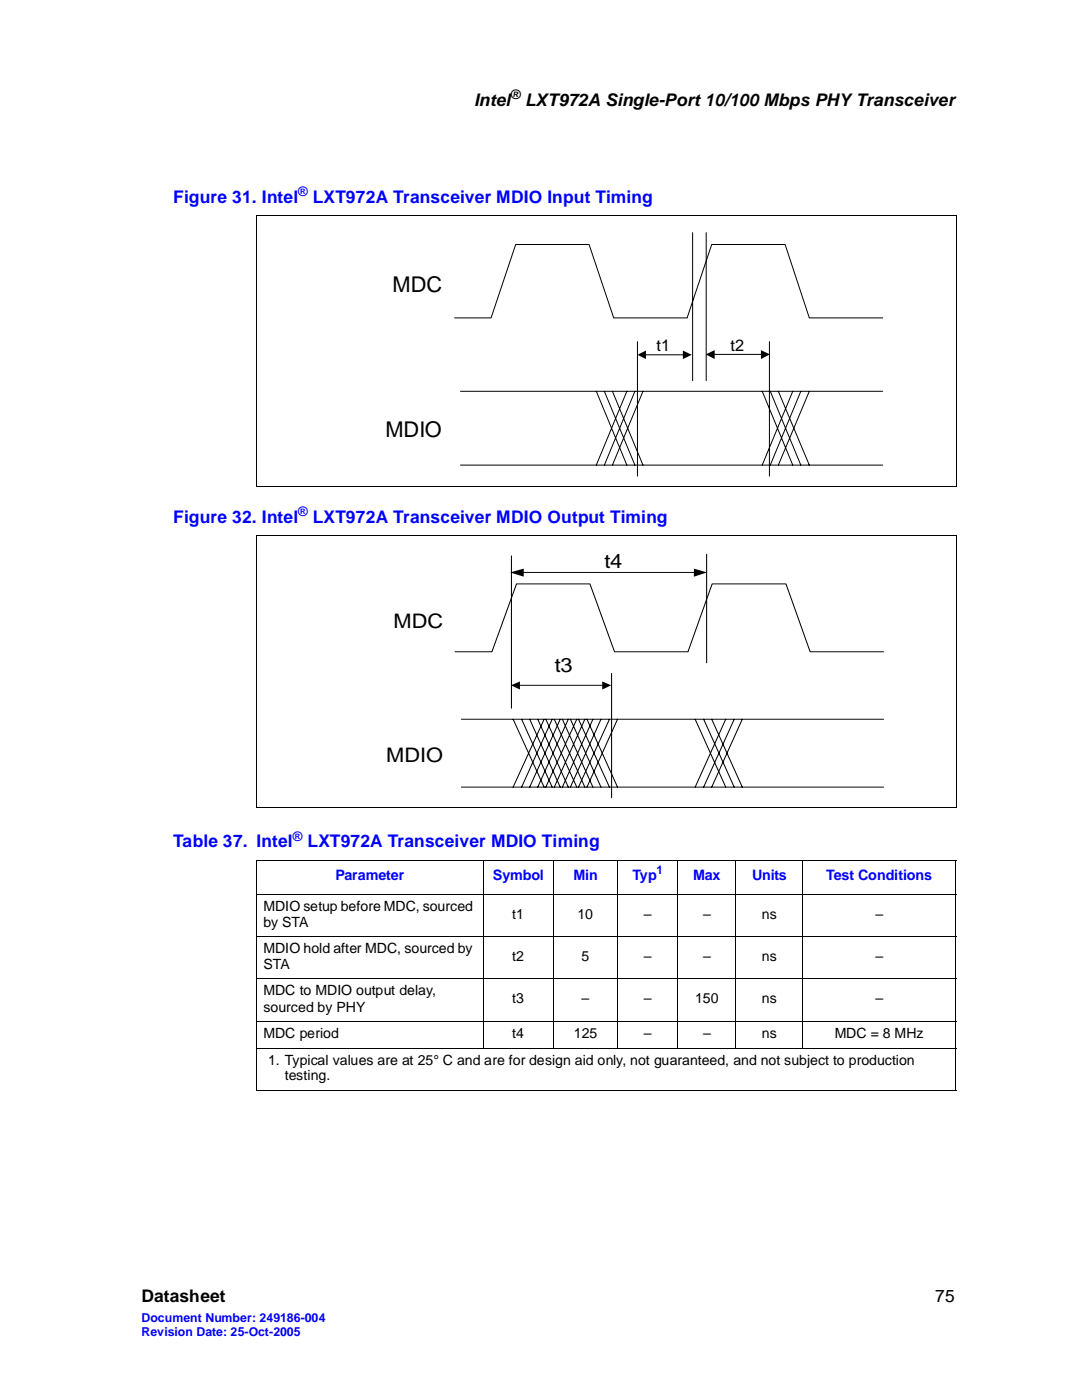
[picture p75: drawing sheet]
<svg xmlns="http://www.w3.org/2000/svg" width="216mm" height="279mm" viewBox="0 0 216 279" stroke-linecap="round" stroke-linejoin="round" font-family="sans-serif">
<defs><g id="words">
<g font-size="4.3">
<text x="78.3" y="58.3">MDC</text>
<text x="76.9" y="87.2">MDIO</text>
</g>
<g font-size="4">
<text x="120.6" y="113.4">t4</text>
<text x="78.5" y="125.3">MDC</text>
<text x="110.7" y="134.1">t3</text>
<text x="77.1" y="152">MDIO</text>
</g>
<g font-size="3.5">
<text x="94.6" y="21.1">Intel</text>
<text x="104.8" y="21.1">LXT972A Single-Port 10/100 Mbps PHY Transceiver</text>
<text x="28.2" y="259.9">Datasheet</text>
<text x="186.6" y="259.9">75</text>
</g>
<g font-size="3.5" fill="#00f">
<text x="34.6" y="40.5">Figure 31. Intel</text>
<text x="62.4" y="40.5">LXT972A Transceiver MDIO Input Timing</text>
<text x="34.6" y="104.4">Figure 32. Intel</text>
<text x="62.4" y="104.4">LXT972A Transceiver MDIO Output Timing</text>
<text x="34.6" y="169.1">Table 37. Intel</text>
<text x="61.3" y="169.1">LXT972A Transceiver MDIO Timing</text>
</g>
<g font-size="3.3">
<text x="131" y="70">t1</text>
<text x="145.7" y="70">t2</text>
</g>
<g font-size="2.9" fill="#00f">
<text x="66.9" y="175.7">Parameter</text>
<text x="98.3" y="175.7">Symbol</text>
<text x="114.4" y="175.7">Min</text>
<text x="126.2" y="175.7">Typ</text>
<text x="138.3" y="175.7">Max</text>
<text x="150.1" y="175.7">Units</text>
<text x="164.9" y="175.7">Test Conditions</text>
</g>
<g font-size="2.8">
<text x="52.6" y="181.7">MDIO setup before MDC, sourced</text>
<text x="52.6" y="184.9">by STA</text>
<text x="102.2" y="183.3">t1</text>
<text x="115.3" y="183.3">10</text>
<text x="128.5" y="183.3">–</text>
<text x="140.3" y="183.3">–</text>
<text x="152" y="183.3">ns</text>
<text x="174.7" y="183.3">–</text>
<text x="52.6" y="190.2">MDIO hold after MDC, sourced by</text>
<text x="102.2" y="191.8">t2</text>
<text x="116" y="191.8">5</text>
<text x="128.5" y="191.8">–</text>
<text x="140.3" y="191.8">–</text>
<text x="152" y="191.8">ns</text>
<text x="174.7" y="191.8">–</text>
<text x="52.6" y="193.4">STA</text>
<text x="52.6" y="198.7">MDC to MDIO output delay,</text>
<text x="52.6" y="201.9">sourced by PHY</text>
<text x="102.2" y="200.3">t3</text>
<text x="116" y="200.3">–</text>
<text x="128.5" y="200.3">–</text>
<text x="138.7" y="200.3">150</text>
<text x="152" y="200.3">ns</text>
<text x="174.7" y="200.3">–</text>
<text x="52.6" y="207.1">MDC period</text>
<text x="102.2" y="207.1">t4</text>
<text x="114.5" y="207.1">125</text>
<text x="128.5" y="207.1">–</text>
<text x="140.3" y="207.1">–</text>
<text x="152" y="207.1">ns</text>
<text x="166.6" y="207.1">MDC = 8 MHz</text>
<text x="53.5" y="212.5">1. Typical values are at 25° C and are for design aid only, not guaranteed, and not subject to production</text>
<text x="56.8" y="215.6">testing.</text>
</g>
<text font-size="2.6" x="101.8" y="19.7">®</text>
<g font-size="2.6" fill="#00f">
<text x="59.5" y="39.1">®</text>
<text x="59.5" y="103">®</text>
<text x="58.4" y="167.8">®</text>
</g>
<g font-size="2.5" fill="#00f">
<text x="28.2" y="263.8">Document Number: 249186-004</text>
<text x="28.2" y="266.6">Revision Date: 25-Oct-2005</text>
</g>
<text font-size="2.4" fill="#00f" x="131" y="174.4">1</text>
</g></defs>
<g fill="none" stroke="#000" stroke-width=".2">
<path d="M51.1 43h139.9M51.2 43.1v54M190.9 43.1v54M51.1 97.1h139.9M51.1 107h139.8M51.2 107v54.1M190.8 107v54.1M51.1 161.1h139.8M51.1 171.7h139.7M51.1 178.4h139.7M51.2 171.8v45.7M96.5 171.6v37.6"/>
<path d="M110.3 171.6v37.6M123.3 171.6v37.6M135.2 171.6v37.6M146.8 171.6v37.6M160.2 171.6v37.6M190.7 171.8v45.7M51.1 186.9h139.7M51.1 195.4h139.7M51.1 203.8h139.7M51.1 209.2h139.7M51.1 217.6h139.7"/>
</g>
<path d="M65.5 46h111.1v49.4h-111.1z" fill="#fff"/>
<g fill="none" stroke="#000" stroke-width=".2">
<path d="M138.2 46.4v29.6M140.9 46.4v29.6M90.7 63.4h7.3l4.9-14.6h14.6l5 14.6h14.6l4.9-14.6h14.7l4.8 14.6h14.6M91.9 78.1h84.2M119 78.1l6.1 14.7M120.6 78.1l6.1 14.7M122.2 78.1l6.1 14.7M125.1 78.1l-6.1 14.7M126.7 78.1l-6.1 14.7M127.2 68.2v26.8M128.3 78.1l-6.1 14.7M128.7 70.8h7.8"/>
<path d="M142.4 70.7h9.7M152.1 78.1l6.1 14.7M153.5 68.2v26.8M153.7 78.1l6.1 14.7M155.3 78.1l6.2 14.7M158.2 78.1l-6.1 14.7M159.8 78.1l-6.1 14.7M161.5 78.1l-6.2 14.7M91.9 92.8h84.2"/>
</g>
<path d="M127.2 70.8l1.7-.8v1.7zM136.3 70l1.7 .8-1.7 .9zM140.8 70.7l1.8-.8v1.8zM151.8 69.9l1.8 .8-1.8 1z" fill="#000"/>
<path d="M68.4 109.8h108.3v49.7h-108.3z" fill="#fff"/>
<g fill="none" stroke="#000" stroke-width=".2">
<path d="M102.1 110.9v30.4M104.3 114.2h34.3M141 110.6v21.7M90.8 130.1h7.4l4.9-13.6h14.6l4.9 13.6h14.7l4.8-13.6h14.7l4.9 13.6h14.6M103.5 136.8h16.9M122 134.4v24.8M92.1 143.5h84.2M92.1 157.1h84.2M102.4 143.5l6.2 13.6M104.1 143.5l6.1 13.6M105.7 143.5l6.1 13.6M107.3 143.5l6.1 13.6"/>
<path d="M108.6 143.5l-6.2 13.6M108.9 143.5l6.2 13.6M110.2 143.5l-6.1 13.6M110.6 143.5l6.1 13.6M111.8 143.5l-6.1 13.6M112.2 143.5l6.1 13.6M113.4 143.5l-6.1 13.6M113.8 143.5l6.1 13.6M115.1 143.5l-6.2 13.6M115.4 143.5l6.2 13.6M116.7 143.5l-6.1 13.6M117.1 143.5l6.1 13.6"/>
<path d="M118.3 143.5l-6.1 13.6M119.9 143.5l-6.1 13.6M121.6 143.5l-6.2 13.6M123.2 143.5l-6.1 13.6M138.7 143.5l6.1 13.6M140.4 143.5l6.1 13.6M142 143.5l6.1 13.6M144.8 143.5l-6.1 13.6M146.5 143.5l-6.1 13.6M148.1 143.5l-6.1 13.6"/>
</g>
<path d="M101.8 114.2l2.7-.7v1.6zM138.5 113.5l2.6 .7-2.6 .9zM102 136.8l1.7-.8v1.6zM120.2 136l1.7 .8-1.7 .8z" fill="#000"/>
<use href="#words"/>
</svg>
